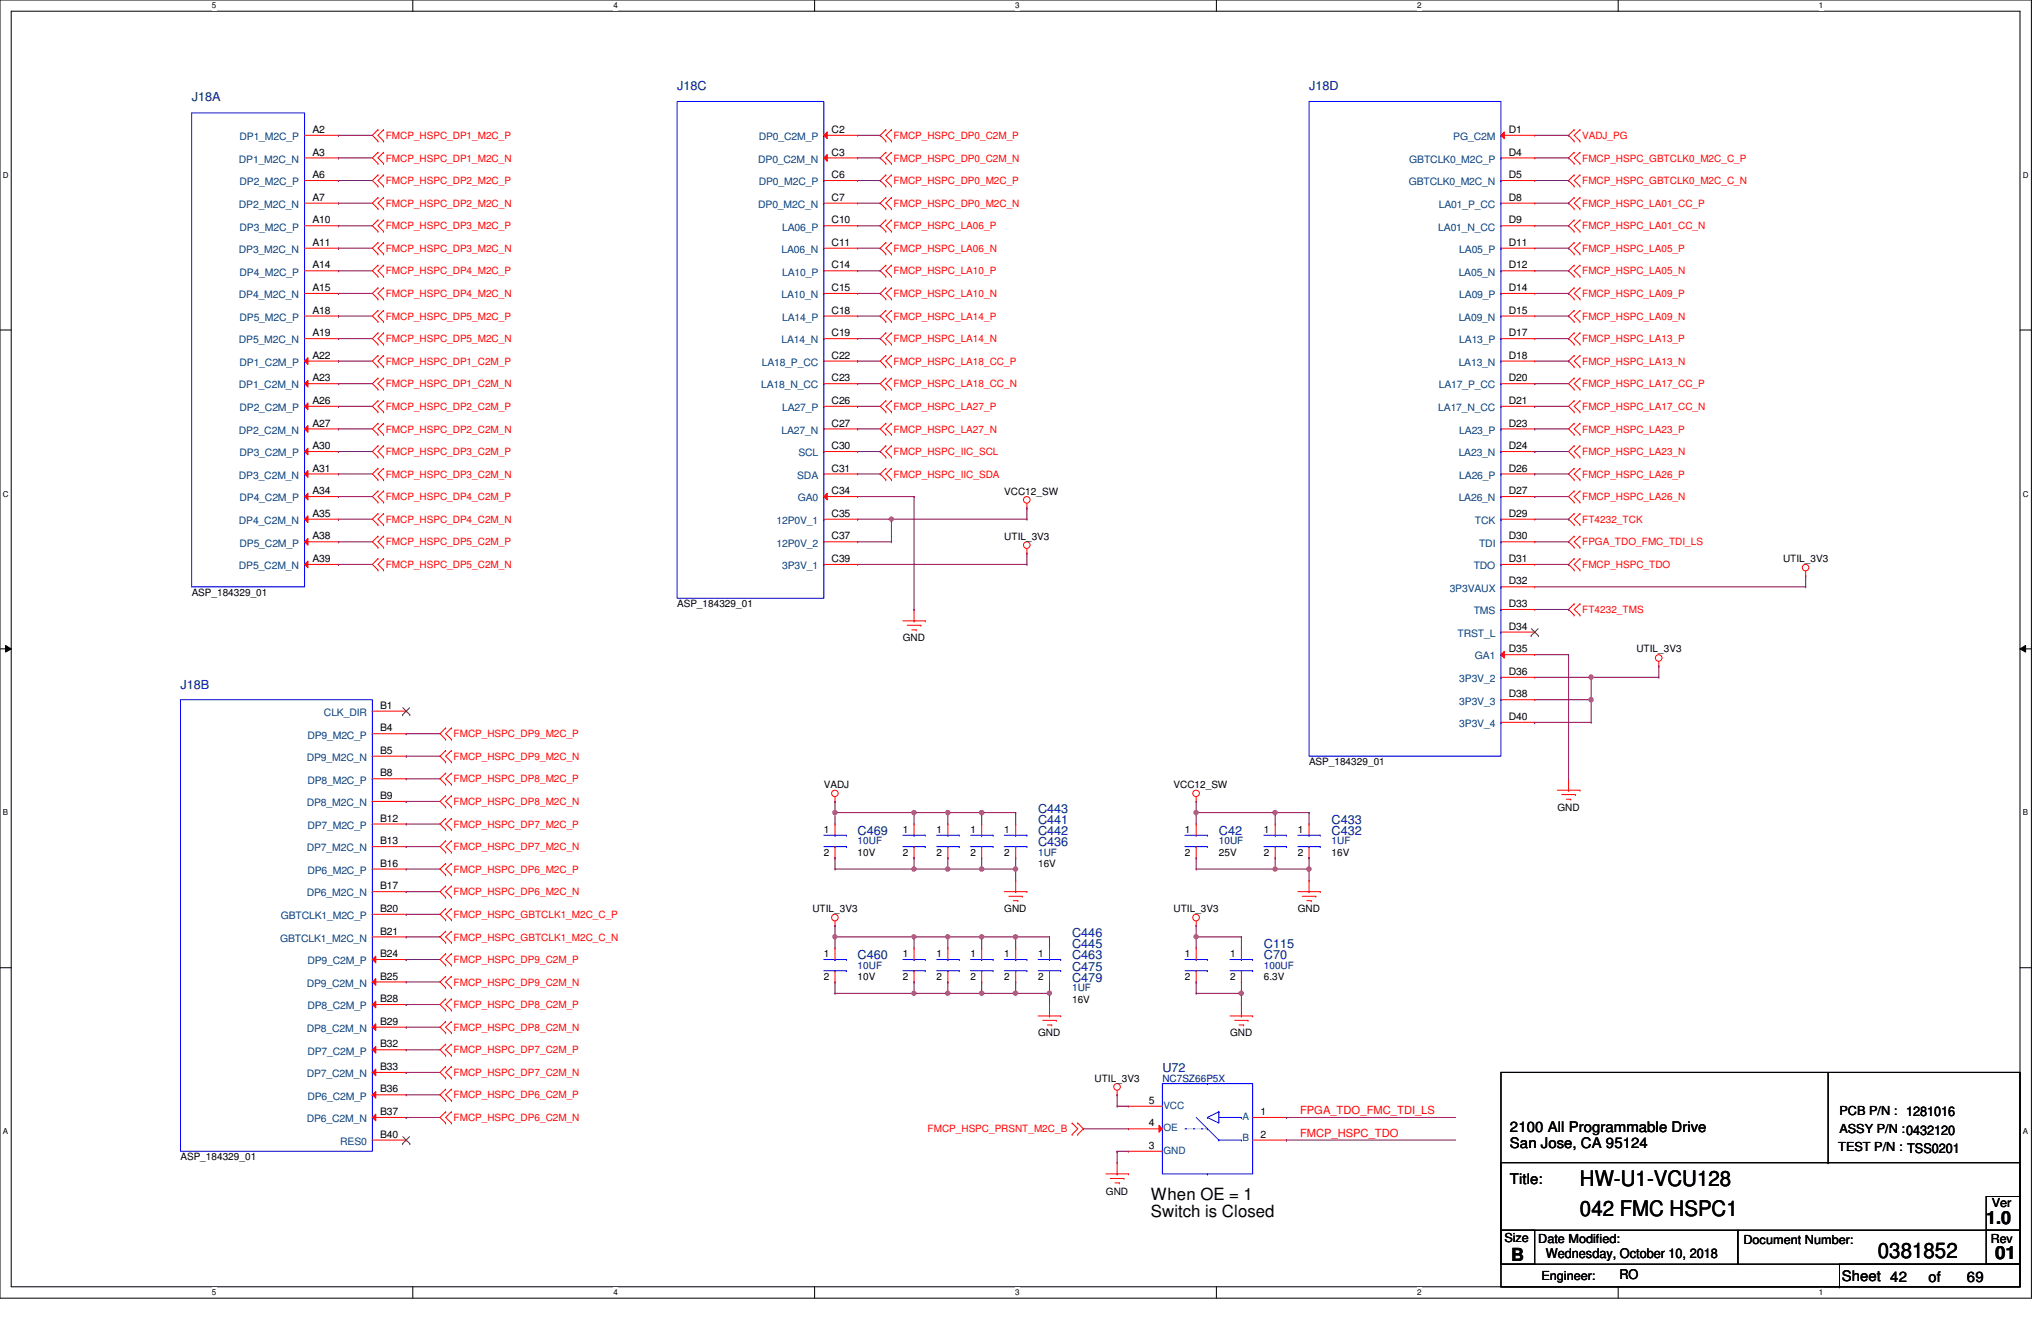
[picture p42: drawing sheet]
<svg xmlns="http://www.w3.org/2000/svg" width="432mm" height="279mm" viewBox="0 0 432 279" stroke-linecap="round" stroke-linejoin="round" font-family="sans-serif">
<defs><g id="words">
<g font-size="4.5">
<text x="334.3" y="250.9">HW-U1-VCU128</text>
<text x="334.3" y="257.1">042 FMC HSPC1</text>
<text x="397.3" y="266">0381852</text>
</g>
<g font-size="3.8">
<text x="420.2" y="259">1.0</text>
<text x="319.7" y="266.6">B</text>
<text x="422.1" y="266.4">01</text>
</g>
<g font-size="3.6">
<text x="243.5" y="257.4">Switch is Closed</text>
<text x="243.5" y="253.9">When OE = 1</text>
</g>
<g font-size="3.1">
<text x="319.4" y="239.4">2100 All Programmable Drive</text>
<text x="319.4" y="242.7">San Jose, CA 95124</text>
<text x="319.4" y="250.4">Title:</text>
<text x="389.6" y="270.9">Sheet 42</text>
<text x="408" y="271.1">of</text>
<text x="416.1" y="271.1">69</text>
</g>
<g font-size="2.8">
<text x="327.1" y="266.1">Wednesday, October 10, 2018</text>
<text x="342.6" y="270.4">RO</text>
</g>
<g font-size="2.6" fill="#000080">
<text x="40.6" y="21.5">J18A</text>
<text x="143.3" y="19">J18C</text>
<text x="276.9" y="19">J18D</text>
<text x="38.2" y="145.6">J18B</text>
<text x="219.6" y="171.9">C443</text>
<text x="181.4" y="176.7">C469</text>
<text x="219.6" y="176.7">C442</text>
<text x="219.6" y="179">C436</text>
<text x="219.6" y="174.2">C441</text>
<text x="257.9" y="176.7">C42</text>
<text x="281.7" y="174.2">C433</text>
<text x="281.7" y="176.7">C432</text>
<text x="181.4" y="202.9">C460</text>
<text x="226.8" y="202.9">C463</text>
<text x="226.8" y="200.5">C445</text>
<text x="226.8" y="198.1">C446</text>
<text x="267.4" y="200.5">C115</text>
<text x="267.4" y="202.9">C70</text>
<text x="226.8" y="207.7">C479</text>
<text x="226.8" y="205.3">C475</text>
<text x="245.9" y="226.8">U72</text>
</g>
<g font-size="2.6">
<text x="389.2" y="235.9">PCB P/N : 1281016</text>
<text x="389.2" y="239.7">ASSY P/N :0432120</text>
<text x="388.9" y="243.5">TEST P/N : TSS0201</text>
<text x="421.4" y="255.2">Ver</text>
<text x="318.3" y="262.6">Size</text>
<text x="325.4" y="262.8">Date Modified:</text>
<text x="368.9" y="263.1">Document Number:</text>
<text x="421.2" y="262.8">Rev</text>
<text x="326.1" y="270.7">Engineer:</text>
</g>
<g font-size="2.4" fill="#f00">
<text x="275" y="235.7">FPGA_TDO_FMC_TDI_LS</text>
<text x="275" y="240.5">FMCP_HSPC_TDO</text>
</g>
<g font-size="2.2" fill="#004080">
<text x="50.7" y="29.6">DP1_M2C_P</text>
<text x="160.5" y="29.6">DP0_C2M_P</text>
<text x="307.5" y="29.6">PG_C2M</text>
<text x="50.5" y="34.4">DP1_M2C_N</text>
<text x="160.4" y="34.4">DP0_C2M_N</text>
<text x="298.2" y="34.4">GBTCLK0_M2C_P</text>
<text x="50.7" y="39.2">DP2_M2C_P</text>
<text x="160.5" y="39.2">DP0_M2C_P</text>
<text x="298" y="39.2">GBTCLK0_M2C_N</text>
<text x="50.5" y="44">DP2_M2C_N</text>
<text x="160.4" y="44">DP0_M2C_N</text>
<text x="304.4" y="44">LA01_P_CC</text>
<text x="50.5" y="53.5">DP3_M2C_N</text>
<text x="50.7" y="48.8">DP3_M2C_P</text>
<text x="165.4" y="53.5">LA06_N</text>
<text x="165.5" y="48.8">LA06_P</text>
<text x="304.3" y="48.8">LA01_N_CC</text>
<text x="308.7" y="53.5">LA05_P</text>
<text x="50.7" y="58.3">DP4_M2C_P</text>
<text x="165.5" y="58.3">LA10_P</text>
<text x="308.6" y="58.3">LA05_N</text>
<text x="50.5" y="63.1">DP4_M2C_N</text>
<text x="165.4" y="63.1">LA10_N</text>
<text x="308.7" y="63.1">LA09_P</text>
<text x="50.7" y="67.9">DP5_M2C_P</text>
<text x="165.5" y="67.9">LA14_P</text>
<text x="308.6" y="67.9">LA09_N</text>
<text x="50.5" y="72.6">DP5_M2C_N</text>
<text x="50.7" y="77.4">DP1_C2M_P</text>
<text x="161.2" y="77.4">LA18_P_CC</text>
<text x="165.4" y="72.6">LA14_N</text>
<text x="308.6" y="77.4">LA13_N</text>
<text x="308.7" y="72.6">LA13_P</text>
<text x="50.5" y="82.2">DP1_C2M_N</text>
<text x="161" y="82.2">LA18_N_CC</text>
<text x="304.4" y="82.2">LA17_P_CC</text>
<text x="50.7" y="87">DP2_C2M_P</text>
<text x="165.5" y="87">LA27_P</text>
<text x="304.3" y="87">LA17_N_CC</text>
<text x="50.5" y="91.7">DP2_C2M_N</text>
<text x="165.4" y="91.7">LA27_N</text>
<text x="308.7" y="91.7">LA23_P</text>
<text x="50.5" y="101.3">DP3_C2M_N</text>
<text x="50.7" y="96.5">DP3_C2M_P</text>
<text x="168.7" y="101.3">SDA</text>
<text x="168.9" y="96.5">SCL</text>
<text x="308.6" y="96.5">LA23_N</text>
<text x="308.7" y="101.3">LA26_P</text>
<text x="50.7" y="106">DP4_C2M_P</text>
<text x="168.8" y="106">GA0</text>
<text x="308.6" y="106">LA26_N</text>
<text x="50.5" y="110.8">DP4_C2M_N</text>
<text x="164.3" y="110.8">12P0V_1</text>
<text x="312" y="110.8">TCK</text>
<text x="50.7" y="115.6">DP5_C2M_P</text>
<text x="164.3" y="115.6">12P0V_2</text>
<text x="312.9" y="115.6">TDI</text>
<text x="50.5" y="120.4">DP5_C2M_N</text>
<text x="165.5" y="120.4">3P3V_1</text>
<text x="306.7" y="125.1">3P3VAUX</text>
<text x="311.8" y="120.4">TDO</text>
<text x="311.8" y="129.9">TMS</text>
<text x="308.4" y="134.7">TRST_L</text>
<text x="312" y="139.5">GA1</text>
<text x="308.7" y="149">3P3V_3</text>
<text x="308.7" y="144.3">3P3V_2</text>
<text x="68.5" y="151.4">CLK_DIR</text>
<text x="308.7" y="153.8">3P3V_4</text>
<text x="64.9" y="161">DP9_M2C_N</text>
<text x="65" y="156.2">DP9_M2C_P</text>
<text x="65" y="165.7">DP8_M2C_P</text>
<text x="64.9" y="170.5">DP8_M2C_N</text>
<text x="65" y="175.3">DP7_M2C_P</text>
<text x="64.9" y="180.1">DP7_M2C_N</text>
<text x="65" y="184.8">DP6_M2C_P</text>
<text x="64.9" y="189.6">DP6_M2C_N</text>
<text x="59.4" y="194.4">GBTCLK1_M2C_P</text>
<text x="59.3" y="199.2">GBTCLK1_M2C_N</text>
<text x="65" y="204">DP9_C2M_P</text>
<text x="64.9" y="208.7">DP9_C2M_N</text>
<text x="65" y="213.5">DP8_C2M_P</text>
<text x="64.9" y="218.3">DP8_C2M_N</text>
<text x="64.9" y="227.8">DP7_C2M_N</text>
<text x="65" y="223.1">DP7_C2M_P</text>
<text x="65" y="232.6">DP6_C2M_P</text>
<text x="64.9" y="237.4">DP6_C2M_N</text>
<text x="72" y="242.1">RES0</text>
</g>
<g font-size="2.2">
<text x="66.1" y="28.1">A2</text>
<text x="175.9" y="28.1">C2</text>
<text x="319.2" y="28.1">D1</text>
<text x="66.1" y="32.9">A3</text>
<text x="175.9" y="32.9">C3</text>
<text x="319.2" y="32.9">D4</text>
<text x="66.1" y="37.7">A6</text>
<text x="175.9" y="37.7">C6</text>
<text x="319.2" y="37.7">D5</text>
<text x="66.1" y="42.5">A7</text>
<text x="66.1" y="47.2">A10</text>
<text x="175.9" y="47.2">C10</text>
<text x="175.9" y="42.5">C7</text>
<text x="319.2" y="47.2">D9</text>
<text x="319.2" y="42.5">D8</text>
<text x="66.1" y="52">A11</text>
<text x="175.9" y="52">C11</text>
<text x="319.2" y="52">D11</text>
<text x="66.1" y="56.8">A14</text>
<text x="175.9" y="56.8">C14</text>
<text x="319.2" y="56.8">D12</text>
<text x="66.1" y="61.6">A15</text>
<text x="175.9" y="61.6">C15</text>
<text x="319.2" y="61.6">D14</text>
<text x="66.1" y="66.3">A18</text>
<text x="66.1" y="71.1">A19</text>
<text x="175.9" y="71.1">C19</text>
<text x="175.9" y="66.3">C18</text>
<text x="319.2" y="71.1">D17</text>
<text x="319.2" y="66.3">D15</text>
<text x="66.1" y="75.9">A22</text>
<text x="175.9" y="75.9">C22</text>
<text x="319.2" y="75.9">D18</text>
<text x="66.1" y="80.6">A23</text>
<text x="175.9" y="80.6">C23</text>
<text x="319.2" y="80.6">D20</text>
<text x="66.1" y="85.4">A26</text>
<text x="175.9" y="85.4">C26</text>
<text x="319.2" y="85.4">D21</text>
<text x="66.1" y="90.2">A27</text>
<text x="66.1" y="95">A30</text>
<text x="175.9" y="95">C30</text>
<text x="175.9" y="90.2">C27</text>
<text x="319.2" y="95">D24</text>
<text x="319.2" y="90.2">D23</text>
<text x="66.1" y="99.7">A31</text>
<text x="175.9" y="99.7">C31</text>
<text x="319.2" y="99.7">D26</text>
<text x="66.1" y="104.5">A34</text>
<text x="175.9" y="104.5">C34</text>
<text x="319.2" y="104.5">D27</text>
<text x="66.1" y="109.3">A35</text>
<text x="175.9" y="109.3">C35</text>
<text x="319.2" y="109.3">D29</text>
<text x="66.1" y="114.1">A38</text>
<text x="66.1" y="118.9">A39</text>
<text x="175.9" y="118.9">C39</text>
<text x="175.9" y="114.1">C37</text>
<text x="319.2" y="118.9">D31</text>
<text x="319.2" y="114.1">D30</text>
<text x="319.2" y="123.6">D32</text>
<text x="319.2" y="128.4">D33</text>
<text x="319.2" y="138">D35</text>
<text x="319.2" y="133.2">D34</text>
<text x="319.2" y="142.7">D36</text>
<text x="80.4" y="149.9">B1</text>
<text x="319.2" y="147.5">D38</text>
<text x="80.4" y="154.7">B4</text>
<text x="319.2" y="152.3">D40</text>
<text x="80.4" y="159.4">B5</text>
<text x="80.4" y="164.2">B8</text>
<text x="80.4" y="173.8">B12</text>
<text x="80.4" y="169">B9</text>
<text x="80.4" y="178.6">B13</text>
<text x="80.4" y="183.3">B16</text>
<text x="80.4" y="188.1">B17</text>
<text x="80.4" y="197.7">B21</text>
<text x="80.4" y="192.9">B20</text>
<text x="80.4" y="202.4">B24</text>
<text x="80.4" y="207.2">B25</text>
<text x="80.4" y="212">B28</text>
<text x="80.4" y="221.5">B32</text>
<text x="80.4" y="216.7">B29</text>
<text x="80.4" y="226.3">B33</text>
<text x="80.4" y="231.1">B36</text>
<text x="243.1" y="233.5">5</text>
<text x="80.4" y="235.8">B37</text>
<text x="243.1" y="238.3">4</text>
<text x="266.7" y="235.8">1</text>
<text x="80.4" y="240.6">B40</text>
<text x="243.1" y="243">3</text>
<text x="266.7" y="240.6">2</text>
</g>
<g font-size="2.1" fill="#f00">
<text x="81.6" y="29.4">FMCP_HSPC_DP1_M2C_P</text>
<text x="189.1" y="29.4">FMCP_HSPC_DP0_C2M_P</text>
<text x="334.7" y="29.4">VADJ_PG</text>
<text x="81.6" y="34.2">FMCP_HSPC_DP1_M2C_N</text>
<text x="189.1" y="34.2">FMCP_HSPC_DP0_C2M_N</text>
<text x="334.7" y="34.2">FMCP_HSPC_GBTCLK0_M2C_C_P</text>
<text x="81.6" y="38.9">FMCP_HSPC_DP2_M2C_P</text>
<text x="189.1" y="38.9">FMCP_HSPC_DP0_M2C_P</text>
<text x="334.7" y="38.9">FMCP_HSPC_GBTCLK0_M2C_C_N</text>
<text x="81.6" y="43.7">FMCP_HSPC_DP2_M2C_N</text>
<text x="189.1" y="43.7">FMCP_HSPC_DP0_M2C_N</text>
<text x="334.7" y="43.7">FMCP_HSPC_LA01_CC_P</text>
<text x="81.6" y="53.3">FMCP_HSPC_DP3_M2C_N</text>
<text x="81.6" y="48.5">FMCP_HSPC_DP3_M2C_P</text>
<text x="189.1" y="53.3">FMCP_HSPC_LA06_N</text>
<text x="189.1" y="48.5">FMCP_HSPC_LA06_P</text>
<text x="334.7" y="48.5">FMCP_HSPC_LA01_CC_N</text>
<text x="334.7" y="53.3">FMCP_HSPC_LA05_P</text>
<text x="81.6" y="58">FMCP_HSPC_DP4_M2C_P</text>
<text x="189.1" y="58">FMCP_HSPC_LA10_P</text>
<text x="334.7" y="58">FMCP_HSPC_LA05_N</text>
<text x="81.6" y="62.8">FMCP_HSPC_DP4_M2C_N</text>
<text x="189.1" y="62.8">FMCP_HSPC_LA10_N</text>
<text x="334.7" y="62.8">FMCP_HSPC_LA09_P</text>
<text x="81.6" y="67.6">FMCP_HSPC_DP5_M2C_P</text>
<text x="189.1" y="67.6">FMCP_HSPC_LA14_P</text>
<text x="334.7" y="67.6">FMCP_HSPC_LA09_N</text>
<text x="81.6" y="77.1">FMCP_HSPC_DP1_C2M_P</text>
<text x="81.6" y="72.3">FMCP_HSPC_DP5_M2C_N</text>
<text x="189.1" y="72.3">FMCP_HSPC_LA14_N</text>
<text x="189.1" y="77.1">FMCP_HSPC_LA18_CC_P</text>
<text x="334.7" y="77.1">FMCP_HSPC_LA13_N</text>
<text x="334.7" y="72.3">FMCP_HSPC_LA13_P</text>
<text x="81.6" y="81.9">FMCP_HSPC_DP1_C2M_N</text>
<text x="189.1" y="81.9">FMCP_HSPC_LA18_CC_N</text>
<text x="334.7" y="81.9">FMCP_HSPC_LA17_CC_P</text>
<text x="81.6" y="86.7">FMCP_HSPC_DP2_C2M_P</text>
<text x="189.1" y="86.7">FMCP_HSPC_LA27_P</text>
<text x="334.7" y="86.7">FMCP_HSPC_LA17_CC_N</text>
<text x="81.6" y="91.5">FMCP_HSPC_DP2_C2M_N</text>
<text x="189.1" y="91.5">FMCP_HSPC_LA27_N</text>
<text x="334.7" y="91.5">FMCP_HSPC_LA23_P</text>
<text x="81.6" y="101">FMCP_HSPC_DP3_C2M_N</text>
<text x="81.6" y="96.2">FMCP_HSPC_DP3_C2M_P</text>
<text x="189.1" y="96.2">FMCP_HSPC_IIC_SCL</text>
<text x="189.1" y="101">FMCP_HSPC_IIC_SDA</text>
<text x="334.7" y="101">FMCP_HSPC_LA26_P</text>
<text x="334.7" y="96.2">FMCP_HSPC_LA23_N</text>
<text x="81.6" y="105.8">FMCP_HSPC_DP4_C2M_P</text>
<text x="334.7" y="105.8">FMCP_HSPC_LA26_N</text>
<text x="81.6" y="110.6">FMCP_HSPC_DP4_C2M_N</text>
<text x="334.7" y="110.6">FT4232_TCK</text>
<text x="81.6" y="115.4">FMCP_HSPC_DP5_C2M_P</text>
<text x="334.7" y="115.4">FPGA_TDO_FMC_TDI_LS</text>
<text x="81.6" y="120.1">FMCP_HSPC_DP5_C2M_N</text>
<text x="334.7" y="120.1">FMCP_HSPC_TDO</text>
<text x="334.7" y="129.7">FT4232_TMS</text>
<text x="96" y="155.9">FMCP_HSPC_DP9_M2C_P</text>
<text x="96" y="160.7">FMCP_HSPC_DP9_M2C_N</text>
<text x="96" y="165.5">FMCP_HSPC_DP8_M2C_P</text>
<text x="96" y="170.3">FMCP_HSPC_DP8_M2C_N</text>
<text x="96" y="179.8">FMCP_HSPC_DP7_M2C_N</text>
<text x="96" y="175">FMCP_HSPC_DP7_M2C_P</text>
<text x="96" y="184.6">FMCP_HSPC_DP6_M2C_P</text>
<text x="96" y="189.4">FMCP_HSPC_DP6_M2C_N</text>
<text x="96" y="194.1">FMCP_HSPC_GBTCLK1_M2C_C_P</text>
<text x="96" y="203.7">FMCP_HSPC_DP9_C2M_P</text>
<text x="96" y="198.9">FMCP_HSPC_GBTCLK1_M2C_C_N</text>
<text x="96" y="208.4">FMCP_HSPC_DP9_C2M_N</text>
<text x="96" y="213.2">FMCP_HSPC_DP8_C2M_P</text>
<text x="96" y="218">FMCP_HSPC_DP8_C2M_N</text>
<text x="96" y="227.5">FMCP_HSPC_DP7_C2M_N</text>
<text x="96" y="222.8">FMCP_HSPC_DP7_C2M_P</text>
<text x="96" y="232.3">FMCP_HSPC_DP6_C2M_P</text>
<text x="96" y="237.1">FMCP_HSPC_DP6_C2M_N</text>
<text x="196.3" y="239.5">FMCP_HSPC_PRSNT_M2C_B</text>
</g>
<g font-size="2.1">
<text x="212.5" y="104.6">VCC12_SW</text>
<text x="212.5" y="114.1">UTIL_3V3</text>
<text x="377.2" y="118.9">UTIL_3V3</text>
<text x="40.6" y="126.1">ASP_184329_01</text>
<text x="143.3" y="128.5">ASP_184329_01</text>
<text x="191" y="135.6">GND</text>
<text x="346.2" y="138">UTIL_3V3</text>
<text x="276.9" y="161.9">ASP_184329_01</text>
<text x="174.3" y="166.7">VADJ</text>
<text x="248.3" y="166.7">VCC12_SW</text>
<text x="329.5" y="171.4">GND</text>
<text x="174.3" y="176.2">1</text>
<text x="191" y="176.2">1</text>
<text x="198.2" y="176.2">1</text>
<text x="205.3" y="176.2">1</text>
<text x="212.5" y="176.2">1</text>
<text x="250.7" y="176.2">1</text>
<text x="267.4" y="176.2">1</text>
<text x="274.6" y="176.2">1</text>
<text x="174.3" y="181">2</text>
<text x="181.4" y="181">10V</text>
<text x="191" y="181">2</text>
<text x="198.2" y="181">2</text>
<text x="205.3" y="181">2</text>
<text x="212.5" y="181">2</text>
<text x="219.6" y="183.4">16V</text>
<text x="250.7" y="181">2</text>
<text x="257.9" y="181">25V</text>
<text x="267.4" y="181">2</text>
<text x="274.6" y="181">2</text>
<text x="281.7" y="181">16V</text>
<text x="171.9" y="193">UTIL_3V3</text>
<text x="212.5" y="193">GND</text>
<text x="248.3" y="193">UTIL_3V3</text>
<text x="274.6" y="193">GND</text>
<text x="174.3" y="202.5">1</text>
<text x="191" y="202.5">1</text>
<text x="198.2" y="202.5">1</text>
<text x="205.3" y="202.5">1</text>
<text x="212.5" y="202.5">1</text>
<text x="219.6" y="202.5">1</text>
<text x="250.7" y="202.5">1</text>
<text x="260.2" y="202.5">1</text>
<text x="174.3" y="207.3">2</text>
<text x="181.4" y="207.3">10V</text>
<text x="191" y="207.3">2</text>
<text x="198.2" y="207.3">2</text>
<text x="205.3" y="207.3">2</text>
<text x="212.5" y="207.3">2</text>
<text x="219.6" y="207.3">2</text>
<text x="250.7" y="207.3">2</text>
<text x="260.2" y="207.3">2</text>
<text x="267.4" y="207.3">6.3V</text>
<text x="226.8" y="212">16V</text>
<text x="219.6" y="219.2">GND</text>
<text x="260.2" y="219.2">GND</text>
<text x="231.6" y="228.8">UTIL_3V3</text>
<text x="38.2" y="245.4">ASP_184329_01</text>
<text x="234" y="252.6">GND</text>
</g>
<g font-size="2.1" fill="#000080">
<text x="181.4" y="178.6">10UF</text>
<text x="257.9" y="178.6">10UF</text>
<text x="281.7" y="178.6">1UF</text>
<text x="219.6" y="181">1UF</text>
<text x="181.4" y="204.9">10UF</text>
<text x="226.8" y="209.6">1UF</text>
<text x="267.4" y="204.9">100UF</text>
<text x="245.9" y="228.8">NC7SZ66P5X</text>
</g>
<g font-size="2.1" fill="#004080">
<text x="246.1" y="239.3">OE</text>
<text x="246.1" y="234.5">VCC</text>
<text x="262.8" y="236.9">A</text>
<text x="246.1" y="244.1">GND</text>
<text x="262.8" y="241.4">B</text>
</g>
<g font-size="1.7">
<text x="44.8" y="1.8">5</text>
<text x="129.8" y="1.8">4</text>
<text x="214.8" y="1.8">3</text>
<text x="299.8" y="1.8">2</text>
<text x="384.8" y="1.8">1</text>
<text x=".6" y="37.6">D</text>
<text x="427.9" y="37.6">D</text>
<text x=".6" y="105">C</text>
<text x="427.9" y="105">C</text>
<text x=".6" y="172.5">B</text>
<text x="427.9" y="172.5">B</text>
<text x=".6" y="239.9">A</text>
<text x="427.9" y="239.9">A</text>
<text x="44.8" y="273.9">5</text>
<text x="129.8" y="273.9">4</text>
<text x="214.8" y="273.9">3</text>
<text x="299.8" y="273.9">2</text>
<text x="384.8" y="273.9">1</text>
</g>
</g></defs>
<path d="M0 0h429.8v274.6h-429.8zM2.4 2.4h425v269.8h-425z" fill="none" stroke="#000" stroke-width=".21"/>
<g fill="#fff">
<path d="M44.8 .3h1v1.9h-1z"/>
<path d="M44.8 272.4h1v1.9h-1z"/>
</g>
<path d="M87.3 0v2.4M87.3 272.2v2.3" fill="none" stroke="#000" stroke-width=".21"/>
<g fill="#fff">
<path d="M129.8 .3h.9v1.9h-.9z"/>
<path d="M129.8 272.4h.9v1.9h-.9z"/>
</g>
<path d="M172.3 0v2.4M172.3 272.2v2.3" fill="none" stroke="#000" stroke-width=".21"/>
<g fill="#fff">
<path d="M214.8 .3h.9v1.9h-.9z"/>
<path d="M214.8 272.4h.9v1.9h-.9z"/>
</g>
<path d="M257.3 0v2.4M257.3 272.2v2.3" fill="none" stroke="#000" stroke-width=".21"/>
<g fill="#fff">
<path d="M299.8 .3h.9v1.9h-.9z"/>
<path d="M299.8 272.4h.9v1.9h-.9z"/>
</g>
<path d="M342.3 0v2.4M342.3 272.2v2.3" fill="none" stroke="#000" stroke-width=".21"/>
<g fill="#fff">
<path d="M384.8 .3h.9v1.9h-.9z"/>
<path d="M384.8 272.4h.9v1.9h-.9z"/>
<path d="M.6 36.1h1.2v1.9h-1.2z"/>
<path d="M427.9 36.1h1.3v1.9h-1.3z"/>
<path d="M.6 103.5h1.2v1.9h-1.2z"/>
<path d="M427.9 103.5h1.3v1.9h-1.3z"/>
</g>
<path d="M0 69.8h2.4M427.4 69.8h2.3" fill="none" stroke="#000" stroke-width=".21"/>
<g fill="#fff">
<path d="M.6 170.9h1.1v1.9h-1.1z"/>
<path d="M427.9 170.9h1.2v1.9h-1.2z"/>
</g>
<path d="M0 137.2h2.4M1.2 136.5l1.2 .7-1.2 .7zM427.4 137.2l1.1-.7v1.4zM427.4 137.2h2.3" fill="none" stroke="#000" stroke-width=".21"/>
<path d="M1.2 136.5l1.2 .7-1.2 .7zM427.4 137.2l1.1-.7v1.4z" fill="#000"/>
<g fill="#fff">
<path d="M.6 238.4h1.1v1.9h-1.1z"/>
<path d="M427.9 238.4h1.2v1.9h-1.2z"/>
</g>
<g fill="none" stroke="#000" stroke-width=".21">
<path d="M0 204.7h2.4M427.4 204.7h2.3M317.5 226.8h109.9v45.4h-109.9zM386.8 226.8v19.1M317.5 245.9h109.9v14.3h-109.9zM386.8 245.9h.1M420.2 253.1h7.2v7.1h-7.2zM317.5 260.2h50.2v7.2h-50.2zM317.5 260.2h7.2v7.2h-7.2zM317.5 272.2h71.7M367.7 260.2h59.7v7.2h-59.7zM389.2 267.4h38.2v4.8h-38.2z"/>
<path d="M389.2 272.2h.1M420.2 260.2h7.2v7.2h-7.2z"/>
</g>
<g fill="none" stroke="#f00" stroke-width=".21">
<path d="M80 32.2h.1M80 34.6h.1M80 27.4h.1M80 29.8h.1M80 37h.1M80 39.4h.1M80 32.2l-1.2 1.2 1.2 1.2M80 27.4l-1.2 1.2 1.2 1.2M80 37l-1.2 1.2 1.2 1.2M81.2 34.6h.1M81.2 32.2h.1M81.2 29.8h.1"/>
<path d="M81.2 27.4h.1M81.2 39.4h.1M81.2 37h.1M81.2 32.2l-1.2 1.2 1.2 1.2M81.2 27.4l-1.2 1.2 1.2 1.2M81.2 37l-1.2 1.2 1.2 1.2M187.4 32.2h.1M187.4 34.6h.1M187.4 27.4h.1M187.4 29.8h.1M187.4 37h.1M187.4 39.4h.1"/>
<path d="M187.4 32.2l-1.2 1.2 1.2 1.2M187.4 27.4l-1.2 1.2 1.2 1.2M187.4 37l-1.2 1.2 1.2 1.2M188.6 34.6h.1M188.6 32.2h.1M188.6 29.8h.1M188.6 27.4h.1M188.6 39.4h.1M188.6 37h.1M188.6 32.2l-1.2 1.2 1.2 1.2M188.6 27.4l-1.2 1.2 1.2 1.2M188.6 37l-1.2 1.2 1.2 1.2"/>
<path d="M333 37h.1M333 39.4h.1M333 32.2h.1M333 34.6h.1M333 27.4h.1M333 29.8h.1M333 37l-1.1 1.2 1.1 1.2M333 32.2l-1.1 1.2 1.1 1.2M333 27.4l-1.1 1.2 1.1 1.2M334.3 39.4h.1M334.3 37h.1M334.3 34.6h.1"/>
<path d="M334.3 32.2h.1M334.3 29.8h.1M334.3 27.4h.1M334.3 37l-1.3 1.2 1.3 1.2M334.3 32.2l-1.3 1.2 1.3 1.2M334.3 27.4l-1.3 1.2 1.3 1.2M80 41.8h.1M80 44.2h.1M80 51.3h.1M80 53.7h.1M80 46.5h.1M80 48.9h.1"/>
<path d="M80 56.1h.1M80 58.5h.1M80 41.8l-1.2 1.2 1.2 1.2M80 51.3l-1.2 1.2 1.2 1.2M80 46.5l-1.2 1.3 1.2 1.1M80 56.1l-1.2 1.2 1.2 1.2M81.2 44.2h.1M81.2 41.8h.1M81.2 53.7h.1M81.2 51.3h.1M81.2 48.9h.1M81.2 46.5h.1"/>
<path d="M81.2 58.5h.1M81.2 56.1h.1M81.2 41.8l-1.2 1.2 1.2 1.2M81.2 51.3l-1.2 1.2 1.2 1.2M81.2 46.5l-1.2 1.3 1.2 1.1M81.2 56.1l-1.2 1.2 1.2 1.2M187.4 41.8h.1M187.4 44.2h.1M187.4 51.3h.1M187.4 53.7h.1M187.4 46.5h.1M187.4 48.9h.1"/>
<path d="M187.4 56.1h.1M187.4 58.5h.1M187.4 41.8l-1.2 1.2 1.2 1.2M187.4 51.3l-1.2 1.2 1.2 1.2M187.4 46.5l-1.2 1.3 1.2 1.1M187.4 56.1l-1.2 1.2 1.2 1.2M188.6 44.2h.1M188.6 41.8h.1M188.6 53.7h.1M188.6 51.3h.1M188.6 48.9h.1M188.6 46.5h.1"/>
<path d="M188.6 58.5h.1M188.6 56.1h.1M188.6 41.8l-1.2 1.2 1.2 1.2M188.6 51.3l-1.2 1.2 1.2 1.2M188.6 46.5l-1.2 1.3 1.2 1.1M188.6 56.1l-1.2 1.2 1.2 1.2M333 46.5h.1M333 48.9h.1M333 41.8h.1M333 44.2h.1M333 56.1h.1M333 58.5h.1"/>
<path d="M333 51.3h.1M333 53.7h.1M333 46.5l-1.1 1.3 1.1 1.1M333 41.8l-1.1 1.2 1.1 1.2M333 56.1l-1.1 1.2 1.1 1.2M333 51.3l-1.1 1.2 1.1 1.2M334.3 48.9h.1M334.3 46.5h.1M334.3 44.2h.1M334.3 41.8h.1M334.3 58.5h.1M334.3 56.1h.1"/>
<path d="M334.3 53.7h.1M334.3 51.3h.1M334.3 46.5l-1.3 1.3 1.3 1.1M334.3 41.8l-1.3 1.2 1.3 1.2M334.3 56.1l-1.3 1.2 1.3 1.2M334.3 51.3l-1.3 1.2 1.3 1.2M80 80h.1M80 75.2h.1M80 77.6h.1M80 60.9h.1M80 63.2h.1M80 70.4h.1"/>
<path d="M80 72.8h.1M80 65.7h.1M80 68h.1M80 80l-1.2 1.2 1.2 1.1M80 75.2l-1.2 1.2 1.2 1.2M80 60.9l-1.2 1.2 1.2 1.1M80 70.4l-1.2 1.2 1.2 1.2M80 65.7l-1.2 1.1 1.2 1.2M81.2 80h.1M81.2 77.6h.1M81.2 75.2h.1M81.2 63.2h.1"/>
<path d="M81.2 60.9h.1M81.2 72.8h.1M81.2 70.4h.1M81.2 68h.1M81.2 65.7h.1M81.2 80l-1.2 1.2 1.2 1.1M81.2 75.2l-1.2 1.2 1.2 1.2M81.2 60.9l-1.2 1.2 1.2 1.1M81.2 70.4l-1.2 1.2 1.2 1.2M81.2 65.7l-1.2 1.1 1.2 1.2M187.4 60.9h.1M187.4 63.2h.1"/>
<path d="M187.4 70.4h.1M187.4 72.8h.1M187.4 65.7h.1M187.4 68h.1M187.4 75.2h.1M187.4 77.6h.1M187.4 80h.1M187.4 60.9l-1.2 1.2 1.2 1.1M187.4 70.4l-1.2 1.2 1.2 1.2M187.4 65.7l-1.2 1.1 1.2 1.2M187.4 75.2l-1.2 1.2 1.2 1.2M187.4 80l-1.2 1.2 1.2 1.1"/>
<path d="M188.6 63.2h.1M188.6 60.9h.1M188.6 72.8h.1M188.6 70.4h.1M188.6 68h.1M188.6 65.7h.1M188.6 77.6h.1M188.6 75.2h.1M188.6 80h.1M188.6 60.9l-1.2 1.2 1.2 1.1M188.6 70.4l-1.2 1.2 1.2 1.2M188.6 65.7l-1.2 1.1 1.2 1.2"/>
<path d="M188.6 75.2l-1.2 1.2 1.2 1.2M188.6 80l-1.2 1.2 1.2 1.1M333 65.7h.1M333 68h.1M333 60.9h.1M333 63.2h.1M333 75.2h.1M333 77.6h.1M333 70.4h.1M333 72.8h.1M333 80h.1M333 65.7l-1.1 1.1 1.1 1.2"/>
<path d="M333 60.9l-1.1 1.2 1.1 1.1M333 75.2l-1.1 1.2 1.1 1.2M333 70.4l-1.1 1.2 1.1 1.2M333 80l-1.1 1.2 1.1 1.1M334.3 68h.1M334.3 65.7h.1M334.3 63.2h.1M334.3 60.9h.1M334.3 77.6h.1M334.3 75.2h.1M334.3 72.8h.1M334.3 70.4h.1"/>
<path d="M334.3 80h.1M334.3 65.7l-1.3 1.1 1.3 1.2M334.3 60.9l-1.3 1.2 1.3 1.1M334.3 75.2l-1.3 1.2 1.3 1.2M334.3 70.4l-1.3 1.2 1.3 1.2M334.3 80l-1.3 1.2 1.3 1.1M80 82.3h.1M80 89.5h.1M80 91.9h.1M80 84.8h.1M80 87.1h.1M80 99.1h.1"/>
<path d="M80 94.3h.1M80 96.7h.1M80 89.5l-1.2 1.2 1.2 1.2M80 84.8l-1.2 1.1 1.2 1.2M80 99.1l-1.2 1.1 1.2 1.3M80 94.3l-1.2 1.2 1.2 1.2M81.2 82.3h.1M81.2 91.9h.1M81.2 89.5h.1M81.2 87.1h.1M81.2 84.8h.1M81.2 99.1h.1"/>
<path d="M81.2 96.7h.1M81.2 94.3h.1M81.2 89.5l-1.2 1.2 1.2 1.2M81.2 84.8l-1.2 1.1 1.2 1.2M81.2 99.1l-1.2 1.1 1.2 1.3M81.2 94.3l-1.2 1.2 1.2 1.2M187.4 94.3h.1M187.4 96.7h.1M187.4 99.1h.1M187.4 82.3h.1M187.4 89.5h.1M187.4 91.9h.1"/>
<path d="M187.4 84.8h.1M187.4 87.1h.1M187.4 94.3l-1.2 1.2 1.2 1.2M187.4 99.1l-1.2 1.1 1.2 1.3M187.4 89.5l-1.2 1.2 1.2 1.2M187.4 84.8l-1.2 1.1 1.2 1.2M188.6 96.7h.1M188.6 94.3h.1M188.6 99.1h.1M188.6 82.3h.1M188.6 91.9h.1M188.6 89.5h.1"/>
<path d="M188.6 87.1h.1M188.6 84.8h.1M188.6 94.3l-1.2 1.2 1.2 1.2M188.6 99.1l-1.2 1.1 1.2 1.3M188.6 89.5l-1.2 1.2 1.2 1.2M188.6 84.8l-1.2 1.1 1.2 1.2M333 99.1h.1M333 84.8h.1M333 87.1h.1M333 82.3h.1M333 94.3h.1M333 96.7h.1"/>
<path d="M333 89.5h.1M333 91.9h.1M333 99.1l-1.1 1.1 1.1 1.3M333 84.8l-1.1 1.1 1.1 1.2M333 94.3l-1.1 1.2 1.1 1.2M333 89.5l-1.1 1.2 1.1 1.2M334.3 99.1h.1M334.3 87.1h.1M334.3 84.8h.1M334.3 82.3h.1M334.3 96.7h.1M334.3 94.3h.1"/>
<path d="M334.3 91.9h.1M334.3 89.5h.1M334.3 99.1l-1.3 1.1 1.3 1.3M334.3 84.8l-1.3 1.1 1.3 1.2M334.3 94.3l-1.3 1.2 1.3 1.2M334.3 89.5l-1.3 1.2 1.3 1.2M80 101.5h.1M80 108.6h.1M80 111h.1M80 103.8h.1M80 106.2h.1M80 118.2h.1"/>
<path d="M80 113.4h.1M80 115.8h.1M80 108.6l-1.2 1.2 1.2 1.2M80 103.8l-1.2 1.2 1.2 1.2M80 118.2l-1.2 1.2 1.2 1.2M80 113.4l-1.2 1.2 1.2 1.2M81.2 101.5h.1M81.2 111h.1M81.2 108.6h.1M81.2 106.2h.1M81.2 103.8h.1M81.2 118.2h.1"/>
<path d="M81.2 115.8h.1M81.2 113.4h.1M81.2 108.6l-1.2 1.2 1.2 1.2M81.2 103.8l-1.2 1.2 1.2 1.2M81.2 118.2l-1.2 1.2 1.2 1.2M81.2 113.4l-1.2 1.2 1.2 1.2M174.3 119.4h7.1M174.3 114.6h7.1M174.3 109.8h7.1M181.4 119.4h.1M181.4 114.6h.1M181.4 109.8h.1"/>
<path d="M187.4 101.5h.1M188.6 101.5h.1M217.3 117h.1M217.3 107.4h.1M217.3 106.5v.9M217.3 116v1M333 108.6h.1M333 111h.1M333 118.2h.1M333 113.4h.1M333 115.8h.1M333 101.5h.1"/>
<path d="M333 103.8h.1M333 106.2h.1M333 108.6l-1.1 1.2 1.1 1.2M333 118.2l-1.1 1.2 1.1 1.2M333 113.4l-1.1 1.2 1.1 1.2M333 103.8l-1.1 1.2 1.1 1.2M334.3 111h.1M334.3 108.6h.1M334.3 118.2h.1M334.3 115.8h.1M334.3 113.4h.1M334.3 101.5h.1"/>
<path d="M334.3 106.2h.1M334.3 103.8h.1M334.3 108.6l-1.3 1.2 1.3 1.2M334.3 118.2l-1.3 1.2 1.3 1.2M334.3 113.4l-1.3 1.2 1.3 1.2M334.3 103.8l-1.3 1.2 1.3 1.2M80 120.6h.1M81.2 120.6h.1M191 131.3h4.7M191.9 132.2h2.9M192.9 133.2h.9M193.4 128.9h.1"/>
<path d="M193.4 131.3h.1M193.4 128.9v2.4M193.8 133.2h.1M194.8 132.2h.1M195.7 131.3h.1M333 120.6h.1M333 127.7h.1M333 130.1h.1M333 127.7l-1.1 1.2 1.1 1.2M334.3 120.6h.1M334.3 130.1h.1M334.3 127.7h.1"/>
<path d="M334.3 127.7l-1.3 1.2 1.3 1.2M350.9 139.9v.9M382 121.8h.1M382 120.8v1M94.3 158.7h.1M94.3 154h.1M94.3 156.4h.1M94.3 158.7l-1.2 1.2 1.2 1.3M94.3 154l-1.2 1.2 1.2 1.2M95.5 158.7h.1M95.5 156.4h.1M95.5 154h.1"/>
<path d="M95.5 158.7l-1.2 1.2 1.2 1.3M95.5 154l-1.2 1.2 1.2 1.2M350.9 140.8h.1M94.3 177.8h.1M94.3 173.1h.1M94.3 175.5h.1M94.3 168.3h.1M94.3 170.7h.1M94.3 163.5h.1M94.3 165.9h.1M94.3 161.2h.1M94.3 177.8l-1.2 1.3 1.2 1.2"/>
<path d="M94.3 173.1l-1.2 1.2 1.2 1.2M94.3 168.3l-1.2 1.2 1.2 1.2M94.3 163.5l-1.2 1.2 1.2 1.2M95.5 177.8h.1M95.5 175.5h.1M95.5 173.1h.1M95.5 170.7h.1M95.5 168.3h.1M95.5 165.9h.1M95.5 163.5h.1M95.5 161.2h.1M95.5 177.8l-1.2 1.3 1.2 1.2"/>
<path d="M95.5 173.1l-1.2 1.2 1.2 1.2M95.5 168.3l-1.2 1.2 1.2 1.2M95.5 163.5l-1.2 1.2 1.2 1.2M176.7 169.5h.1M176.7 168.5v1M253.1 169.5h.1M253.1 168.5v1M329.5 167.1h4.8M330.4 168.1h2.9M331.4 169h.9M331.9 164.7h.1M331.9 167.1h.1"/>
<path d="M331.9 164.7v2.4M332.3 169h.1M333.3 168.1h.1M334.3 167.1h.1M94.3 187.4h.1M94.3 189.8h.1M94.3 182.6h.1M94.3 185h.1M94.3 180.3h.1M94.3 197h.1M94.3 199.3h.1M94.3 192.2h.1"/>
<path d="M94.3 194.6h.1M94.3 192.2l-1.2 1.2 1.2 1.2M94.3 187.4l-1.2 1.2 1.2 1.2M94.3 182.6l-1.2 1.2 1.2 1.2M94.3 197l-1.2 1.2 1.2 1.1M95.5 189.8h.1M95.5 187.4h.1M95.5 185h.1M95.5 182.6h.1M95.5 180.3h.1M95.5 199.3h.1M95.5 197h.1"/>
<path d="M95.5 194.6h.1M95.5 192.2h.1M95.5 187.4l-1.2 1.2 1.2 1.2M95.5 182.6l-1.2 1.2 1.2 1.2M95.5 197l-1.2 1.2 1.2 1.1M95.5 192.2l-1.2 1.2 1.2 1.2M176.7 195.7h.1M176.7 194.8v.9M212.5 188.6h4.8M213.4 189.6h2.9M214.4 190.5h.9M214.9 186.2h.1"/>
<path d="M214.9 188.6h.1M214.9 186.2v2.4M215.3 190.5h.1M216.3 189.6h.1M217.3 188.6h.1M253.1 195.7h.1M253.1 194.8v.9M274.6 188.6h4.7M275.5 189.6h2.9M276.5 190.5h.9M276.9 186.2h.1M276.9 188.6h.1"/>
<path d="M276.9 186.2v2.4M277.4 190.5h.1M278.4 189.6h.1M279.3 188.6h.1M94.3 216.1h.1M94.3 218.4h.1M94.3 211.3h.1M94.3 213.7h.1M94.3 201.7h.1M94.3 204.1h.1M94.3 206.5h.1M94.3 208.9h.1"/>
<path d="M94.3 216.1l-1.2 1.2 1.2 1.1M94.3 211.3l-1.2 1.2 1.2 1.2M94.3 201.7l-1.2 1.2 1.2 1.2M94.3 206.5l-1.2 1.2 1.2 1.2M95.5 218.4h.1M95.5 216.1h.1M95.5 213.7h.1M95.5 211.3h.1M95.5 204.1h.1M95.5 201.7h.1M95.5 208.9h.1M95.5 206.5h.1"/>
<path d="M95.5 216.1l-1.2 1.2 1.2 1.1M95.5 211.3l-1.2 1.2 1.2 1.2M95.5 201.7l-1.2 1.2 1.2 1.2M95.5 206.5l-1.2 1.2 1.2 1.2M219.6 214.9h4.8M220.6 215.8h2.9M221.6 216.8h.9M222 212.5h.1M222 214.9h.1M222 212.5v2.4M222.5 216.8h.1M223.5 215.8h.1"/>
<path d="M224.4 214.9h.1M260.2 214.9h4.8M261.2 215.8h2.8M262.1 216.8h1M262.6 212.5h.1M262.6 214.9h.1M262.6 212.5v2.4M263.1 216.8h.1M264 215.8h.1M265 214.9h.1M94.3 235.2h.1M94.3 237.5h.1"/>
<path d="M94.3 230.4h.1M94.3 232.8h.1M94.3 225.6h.1M94.3 228h.1M94.3 220.9h.1M94.3 223.2h.1M94.3 235.2l-1.2 1.1 1.2 1.2M94.3 230.4l-1.2 1.2 1.2 1.2M94.3 225.6l-1.2 1.2 1.2 1.2M94.3 220.9l-1.2 1.1 1.2 1.2M95.5 237.5h.1M95.5 235.2h.1"/>
<path d="M95.5 232.8h.1M95.5 230.4h.1M95.5 228h.1M95.5 225.6h.1M95.5 223.2h.1M95.5 220.9h.1M95.5 235.2l-1.2 1.1 1.2 1.2M95.5 230.4l-1.2 1.2 1.2 1.2M95.5 225.6l-1.2 1.2 1.2 1.2M95.5 220.9l-1.2 1.1 1.2 1.2M226.8 239.9h.1M226.8 237.5h.1"/>
<path d="M226.8 237.5l1.2 1.3-1.2 1.1M228 237.5h.1M228 239.9h.1M228 237.5l1.2 1.3-1.2 1.1M236.3 231.6h.1M236.3 230.6v1M234 248.3h4.8M234.9 249.3h2.9M235.9 250.2h.9M236.3 245.9h.1M236.3 248.3h.1M236.3 245.9v2.4"/>
<path d="M236.8 250.2h.1M237.8 249.3h.1M238.8 248.3h.1"/>
<circle cx="217.2" cy="105.7" r=".7"/>
<circle cx="217.2" cy="115.3" r=".7"/>
<circle cx="350.9" cy="139.2" r=".7"/>
<circle cx="382" cy="120.1" r=".69"/>
<circle cx="176.6" cy="167.8" r=".69"/>
<circle cx="253.1" cy="167.8" r=".69"/>
<circle cx="176.6" cy="194.1" r=".7"/>
<circle cx="253" cy="194.1" r=".7"/>
<circle cx="236.3" cy="229.9" r=".7"/>
</g>
<g fill="none" stroke="#00f" stroke-width=".21">
<path d="M143.3 21.5h31v105h-31zM174.3 38.2h.1M174.3 33.4h.1M174.3 28.6h.1M174.3 57.3h.1M174.3 52.5h.1M174.3 47.8h.1M174.3 43h.1M174.3 76.4h.1M174.3 71.6h.1M174.3 66.8h.1M174.3 62.1h.1"/>
<path d="M174.3 95.5h.1M174.3 90.7h.1M174.3 85.9h.1M174.3 81.2h.1M174.3 119.4h.1M174.3 114.6h.1M174.3 109.8h.1M174.3 105h.1M174.3 100.2h.1"/>
</g>
<path d="M174.3 105l.7-.7v1.4z" fill="#f00"/>
<g fill="none" stroke="#f00" stroke-width=".21">
<path d="M174.3 38.2h7.1M181.4 38.2h.1M174.3 57.3h7.1M174.3 52.5h7.1M174.3 47.8h7.1M174.3 43h7.1M181.4 57.3h.1M181.4 52.5h.1M181.4 47.8h.1M181.4 43h.1M174.3 76.4h7.1M174.3 71.6h7.1"/>
<path d="M174.3 66.8h7.1M174.3 62.1h7.1M181.4 76.4h.1M181.4 71.6h.1M181.4 66.8h.1M181.4 62.1h.1M174.3 95.5h7.1M174.3 90.7h7.1M174.3 85.9h7.1M174.3 81.2h7.1M181.4 95.5h.1M181.4 90.7h.1"/>
<path d="M181.4 85.9h.1M181.4 81.2h.1M174.3 105l.7-.7v1.4zM174.3 105h7.1M174.3 100.2h7.1M181.4 105h.1M181.4 100.2h.1"/>
</g>
<path d="M174.3 33.4l.7-.7v1.4z" fill="#f00"/>
<path d="M174.3 33.4l.7-.7v1.4zM174.3 33.4h7.1M181.4 33.4h.1" fill="none" stroke="#f00" stroke-width=".21"/>
<path d="M174.3 28.6l.7-.7v1.4z" fill="#f00"/>
<g fill="none" stroke="#f00" stroke-width=".21">
<path d="M174.3 28.6l.7-.7v1.4zM174.3 28.6h7.1M181.4 28.6h.1M78.8 150.4h7.1M85.9 150.4h.1M193.4 174.3h.1M193.4 174.3v2.4M193.4 179.1v2.3M207.7 174.3h.1M207.7 174.3v2.4M207.7 179.1v2.3M214.9 174.3h.1"/>
<path d="M214.9 174.3v2.4M214.9 179.1v2.3M253.1 174.3h.1M253.1 174.3v2.4M253.1 179.1v2.3M269.8 174.3h.1M269.8 174.3v2.4M269.8 179.1v2.3M276.9 174.3h.1M276.9 174.3v2.4M276.9 179.1v2.3M193.4 181.4h.1"/>
<path d="M207.7 181.4h.1M214.9 181.4h.1M253.1 181.4h.1M269.8 181.4h.1M276.9 181.4h.1M176.7 200.5h.1M176.7 207.7h.1M176.7 200.5v2.4M176.7 205.3v2.4M200.5 200.5h.1M200.5 207.7h.1M200.5 200.5v2.4"/>
<path d="M200.5 205.3v2.4M207.7 200.5h.1M207.7 207.7h.1M207.7 200.5v2.4M207.7 205.3v2.4M222 200.5h.1M222 207.7h.1M222 200.5v2.4M222 205.3v2.4M253.1 200.5h.1M253.1 207.7h.1M253.1 200.5v2.4"/>
<path d="M253.1 205.3v2.4M78.8 241.1h7.1M85.9 241.1h.1"/>
</g>
<g fill="none" stroke="#00f" stroke-width=".21">
<path d="M38.2 148h40.6v95.5h-40.6zM78.8 150.4h.1M78.8 159.9h.1M78.8 155.2h.1M78.8 179.1h.1M78.8 174.3h.1M78.8 169.5h.1M78.8 164.7h.1M191 179.1h4.7M191 176.7h4.7M193.4 179.1h.1M193.4 176.7h.1"/>
<path d="M195.7 179.1h.1M195.7 176.7h.1M205.3 179.1h4.8M205.3 176.7h4.8M207.7 179.1h.1M207.7 176.7h.1M210.1 179.1h.1M210.1 176.7h.1M212.5 179.1h4.8M212.5 176.7h4.8M214.9 179.1h.1M214.9 176.7h.1"/>
<path d="M217.3 179.1h.1M217.3 176.7h.1M250.7 179.1h4.7M250.7 176.7h4.7M253.1 179.1h.1M253.1 176.7h.1M255.4 179.1h.1M255.4 176.7h.1M267.4 179.1h4.8M267.4 176.7h4.8M269.8 179.1h.1M269.8 176.7h.1"/>
<path d="M272.2 179.1h.1M272.2 176.7h.1M274.6 179.1h4.7M274.6 176.7h4.7M276.9 179.1h.1M276.9 176.7h.1M279.3 179.1h.1M279.3 176.7h.1M78.8 198.2h.1M78.8 193.4h.1M78.8 188.6h.1M78.8 183.8h.1"/>
<path d="M78.8 217.3h.1M78.8 212.5h.1M78.8 207.7h.1M78.8 202.9h.1M174.3 205.3h4.8M174.3 202.9h4.8M176.7 205.3h.1M176.7 202.9h.1M179.1 205.3h.1M179.1 202.9h.1M198.2 205.3h4.7M198.2 202.9h4.7"/>
<path d="M200.5 205.3h.1M200.5 202.9h.1M202.9 205.3h.1M202.9 202.9h.1M205.3 205.3h4.8M205.3 202.9h4.8M207.7 205.3h.1M207.7 202.9h.1M210.1 205.3h.1M210.1 202.9h.1M219.6 205.3h4.8M219.6 202.9h4.8"/>
<path d="M222 205.3h.1M222 202.9h.1M224.4 205.3h.1M224.4 202.9h.1M250.7 205.3h4.7M250.7 202.9h4.7M253.1 205.3h.1M253.1 202.9h.1M255.4 205.3h.1M255.4 202.9h.1M78.8 236.3h.1M78.8 231.6h.1"/>
<path d="M78.8 226.8h.1M78.8 222h.1M78.8 241.1h.1"/>
</g>
<path d="M85.2 151.2h.1M85.2 149.7l1.5 1.5M86.7 149.7l-1.5 1.5M86.7 151.2h.1M85.2 241.9h.1M85.2 240.4l1.5 1.5M86.7 240.4l-1.5 1.5M86.7 241.9h.1" fill="none" stroke="#804000" stroke-width=".21"/>
<path d="M78.8 236.3l.7-.7v1.5z" fill="#f00"/>
<path d="M78.8 236.3l.7-.7v1.5zM78.8 236.3h7.1M85.9 236.3h.1" fill="none" stroke="#f00" stroke-width=".21"/>
<path d="M78.8 231.6l.7-.8v1.5z" fill="#f00"/>
<path d="M78.8 231.6l.7-.8v1.5zM78.8 231.6h7.1M85.9 231.6h.1" fill="none" stroke="#f00" stroke-width=".21"/>
<path d="M78.8 226.8l.7-.7v1.4z" fill="#f00"/>
<path d="M78.8 226.8l.7-.7v1.4zM78.8 226.8h7.1M85.9 226.8h.1" fill="none" stroke="#f00" stroke-width=".21"/>
<path d="M78.8 222l.7-.7v1.5z" fill="#f00"/>
<path d="M78.8 222l.7-.7v1.5zM78.8 222h7.1M85.9 222h.1" fill="none" stroke="#f00" stroke-width=".21"/>
<path d="M78.8 217.3l.7-.8v1.5z" fill="#f00"/>
<path d="M78.8 217.3l.7-.8v1.5zM78.8 217.3h7.1M85.9 217.3h.1" fill="none" stroke="#f00" stroke-width=".21"/>
<path d="M78.8 212.5l.7-.7v1.4z" fill="#f00"/>
<path d="M78.8 212.5l.7-.7v1.4zM78.8 212.5h7.1M85.9 212.5h.1" fill="none" stroke="#f00" stroke-width=".21"/>
<path d="M78.8 207.7l.7-.7v1.4z" fill="#f00"/>
<path d="M78.8 207.7l.7-.7v1.4zM78.8 207.7h7.1M85.9 207.7h.1" fill="none" stroke="#f00" stroke-width=".21"/>
<path d="M78.8 202.9l.7-.7v1.5z" fill="#f00"/>
<g fill="none" stroke="#f00" stroke-width=".21">
<path d="M64.4 28.6h7.2M64.4 33.4h7.2M64.4 38.2h7.2M71.6 28.6h.1M71.6 33.4h.1M71.6 38.2h.1M64.4 43h7.2M64.4 47.8h7.2M64.4 52.5h7.2M64.4 57.3h7.2M71.6 43h.1M71.6 47.8h.1"/>
<path d="M71.6 52.5h.1M71.6 57.3h.1M64.4 62.1h7.2M64.4 66.8h7.2M64.4 71.6h7.2M71.6 62.1h.1M71.6 66.8h.1M71.6 71.6h.1M78.8 159.9h7.1M78.8 155.2h7.1M85.9 159.9h.1M85.9 155.2h.1"/>
<path d="M78.8 179.1h7.1M78.8 174.3h7.1M78.8 169.5h7.1M78.8 164.7h7.1M85.9 179.1h.1M85.9 174.3h.1M85.9 169.5h.1M85.9 164.7h.1M78.8 198.2h7.1M78.8 193.4h7.1M78.8 188.6h7.1M78.8 183.8h7.1"/>
<path d="M85.9 198.2h.1M85.9 193.4h.1M85.9 188.6h.1M85.9 183.8h.1M78.8 202.9l.7-.7v1.5zM78.8 202.9h7.1M85.9 202.9h.1M214.9 200.5h.1M214.9 207.7h.1M214.9 200.5v2.4M214.9 205.3v2.4"/>
</g>
<path d="M40.6 23.9h23.8v100.2h-23.8zM212.5 205.3h4.8M212.5 202.9h4.8M214.9 205.3h.1M214.9 202.9h.1M217.3 205.3h.1M217.3 202.9h.1" fill="none" stroke="#00f" stroke-width=".21"/>
<path d="M64.4 76.4l.8-.8v1.5z" fill="#f00"/>
<path d="M64.4 76.4l.8-.8v1.5zM64.4 76.4h7.2M71.6 76.4h.1" fill="none" stroke="#f00" stroke-width=".21"/>
<path d="M64.4 81.2l.8-.8v1.5z" fill="#f00"/>
<path d="M64.4 81.2l.8-.8v1.5zM64.4 81.2h7.2M71.6 81.2h.1" fill="none" stroke="#f00" stroke-width=".21"/>
<path d="M64.4 85.9l.8-.7v1.5z" fill="#f00"/>
<path d="M64.4 85.9l.8-.7v1.5zM64.4 85.9h7.2M71.6 85.9h.1" fill="none" stroke="#f00" stroke-width=".21"/>
<path d="M64.4 90.7l.8-.7v1.4z" fill="#f00"/>
<path d="M64.4 90.7l.8-.7v1.4zM64.4 90.7h7.2M71.6 90.7h.1" fill="none" stroke="#f00" stroke-width=".21"/>
<path d="M64.4 95.5l.8-.7v1.4z" fill="#f00"/>
<path d="M64.4 95.5l.8-.7v1.4zM64.4 95.5h7.2M71.6 95.5h.1" fill="none" stroke="#f00" stroke-width=".21"/>
<path d="M64.4 100.2l.8-.7v1.5z" fill="#f00"/>
<path d="M64.4 100.2l.8-.7v1.5zM64.4 100.2h7.2M71.6 100.2h.1" fill="none" stroke="#f00" stroke-width=".21"/>
<path d="M64.4 105l.8-.7v1.4z" fill="#f00"/>
<path d="M64.4 105l.8-.7v1.4zM64.4 105h7.2M71.6 105h.1" fill="none" stroke="#f00" stroke-width=".21"/>
<path d="M64.4 109.8l.8-.7v1.4z" fill="#f00"/>
<path d="M64.4 109.8l.8-.7v1.4zM64.4 109.8h7.2M71.6 109.8h.1" fill="none" stroke="#f00" stroke-width=".21"/>
<path d="M64.4 114.6l.8-.7v1.4z" fill="#f00"/>
<path d="M64.4 114.6l.8-.7v1.4zM64.4 114.6h7.2M71.6 114.6h.1" fill="none" stroke="#f00" stroke-width=".21"/>
<path d="M64.4 119.4l.8-.7v1.4z" fill="#f00"/>
<g fill="none" stroke="#f00" stroke-width=".21">
<path d="M64.4 119.4l.8-.7v1.4zM64.4 119.4h7.2M71.6 119.4h.1M317.5 152.8h7.2M317.5 148h7.2M317.5 143.3h7.2M324.7 152.8h.1M324.7 148h.1M324.7 143.3h.1M200.5 174.3h.1M200.5 174.3v2.4M200.5 179.1v2.3"/>
<path d="M200.5 181.4h.1"/>
</g>
<g fill="none" stroke="#00f" stroke-width=".21">
<path d="M276.9 21.5h40.6v138.4h-40.6zM317.5 38.2h.1M317.5 33.4h.1M317.5 28.6h.1M317.5 57.3h.1M317.5 52.5h.1M317.5 47.8h.1M317.5 43h.1M317.5 76.4h.1M317.5 71.6h.1M317.5 66.8h.1M317.5 62.1h.1"/>
<path d="M317.5 95.5h.1M317.5 90.7h.1M317.5 85.9h.1M317.5 81.2h.1M317.5 119.4h.1M317.5 114.6h.1M317.5 109.8h.1M317.5 105h.1M317.5 100.2h.1M317.5 138.5h.1M317.5 133.7h.1M317.5 128.9h.1"/>
<path d="M317.5 124.1h.1M317.5 152.8h.1M317.5 148h.1M317.5 143.3h.1M198.2 179.1h4.7M198.2 176.7h4.7M200.5 179.1h.1M200.5 176.7h.1M202.9 179.1h.1M202.9 176.7h.1"/>
</g>
<path d="M317.5 138.5l.8-.7v1.4z" fill="#f00"/>
<g fill="none" stroke="#f00" stroke-width=".21">
<path d="M317.5 38.2h7.2M317.5 33.4h7.2M324.7 38.2h.1M324.7 33.4h.1M317.5 57.3h7.2M317.5 52.5h7.2M317.5 47.8h7.2M317.5 43h7.2M324.7 57.3h.1M324.7 52.5h.1M324.7 47.8h.1M324.7 43h.1"/>
<path d="M317.5 76.4h7.2M317.5 71.6h7.2M317.5 66.8h7.2M317.5 62.1h7.2M324.7 76.4h.1M324.7 71.6h.1M324.7 66.8h.1M324.7 62.1h.1M317.5 95.5h7.2M317.5 90.7h7.2M317.5 85.9h7.2M317.5 81.2h7.2"/>
<path d="M324.7 95.5h.1M324.7 90.7h.1M324.7 85.9h.1M324.7 81.2h.1M317.5 119.4h7.2M317.5 114.6h7.2M317.5 109.8h7.2M317.5 105h7.2M317.5 100.2h7.2M324.7 119.4h.1M324.7 114.6h.1M324.7 109.8h.1"/>
<path d="M324.7 105h.1M324.7 100.2h.1M317.5 138.5l.8-.7v1.4zM317.5 138.5h7.2M317.5 133.7h7.2M317.5 128.9h7.2M317.5 124.1h7.2M324.7 138.5h.1M324.7 133.7h.1M324.7 128.9h.1M324.7 124.1h.1"/>
</g>
<path d="M323.9 134.5h.1M324 133l1.5 1.5M325.4 133l-1.5 1.5M325.5 134.5h.1" fill="none" stroke="#804000" stroke-width=".21"/>
<path d="M317.5 28.6l.8-.7v1.4z" fill="#f00"/>
<g fill="none" stroke="#f00" stroke-width=".21">
<path d="M317.5 28.6l.8-.7v1.4zM317.5 28.6h7.2M324.7 28.6h.1M176.7 174.3h.1M176.7 174.3v2.4M176.7 179.1v2.3M176.7 181.4h.1M193.4 200.5h.1M193.4 207.7h.1M193.4 200.5v2.4M193.4 205.3v2.4M262.6 200.5h.1"/>
<path d="M262.6 207.7h.1M262.6 200.5v2.4M262.6 205.3v2.4M265 236.3h7.2M272.2 236.3h.1M238.8 243.5h.1M238.8 243.5h7.1M265 241.1h7.2M272.2 241.1h.1"/>
</g>
<g fill="none" stroke="#00f" stroke-width=".21">
<path d="M174.3 179.1h4.8M174.3 176.7h4.8M176.7 179.1h.1M176.7 176.7h.1M179.1 179.1h.1M179.1 176.7h.1M191 205.3h4.7M191 202.9h4.7M193.4 205.3h.1M193.4 202.9h.1M195.7 205.3h.1M195.7 202.9h.1"/>
<path d="M260.2 205.3h4.8M260.2 202.9h4.8M262.6 205.3h.1M262.6 202.9h.1M265 205.3h.1M265 202.9h.1M245.9 229.2h19.1v19.1h-19.1zM253.1 236.3l4.8 4.8M255.4 229.2h.1M255.4 236.3h.1M257.9 235.2h.1M257.9 235.2v2.3l-2.5-1.2"/>
<path d="M257.9 235.2l-2.5 1.1M257.9 236.3h4.7M262.6 236.3h.1M265 236.3h.1M245.9 243.5h.1M255.4 248.3h.1M257.9 241.1h.1M257.9 241.1h4.7M262.6 241.1h.1M265 241.1h.1"/>
</g>
<path d="M250.7 238.8h4.7M255.4 238.8h.1" fill="none" stroke="#00f" stroke-width=".21" stroke-dasharray=".4 .4 0 .4 0 .4"/>
<path d="M245.2 238l.7 .8-.7 .7z" fill="#f00"/>
<path d="M238.8 238.8h.1M238.8 234h.1M238.8 238.8h7.1M238.8 234h7.1M245.2 238l.7 .8-.7 .7z" fill="none" stroke="#f00" stroke-width=".21"/>
<g fill="none" stroke="#800040" stroke-width=".21">
<path d="M181.4 76.4h.1M181.4 76.4h4.8M181.4 81.2h.1M181.4 90.7h.1M181.4 85.9h.1M181.4 81.2h4.8M181.4 90.7h4.8M181.4 85.9h4.8M324.7 81.2h.1M324.7 85.9h.1M324.7 90.7h.1M324.7 95.5h.1"/>
<path d="M324.7 81.2h7.2M324.7 90.7h7.2M324.7 85.9h7.2M324.7 95.5h7.2M324.7 105h.1M324.7 100.2h.1M324.7 105h7.2M324.7 100.2h7.2M176.7 183.8h.1M176.7 183.8h16.7M207.7 181.4h.1M207.7 181.4v2.4"/>
<path d="M214.9 181.4h.1M214.9 181.4v2.4"/>
</g>
<circle cx="193.3" cy="183.8" r=".46" fill="#f0f"/>
<circle cx="193.3" cy="183.8" r=".46" fill="none" stroke="#f0f" stroke-width=".21"/>
<path d="M176.7 171.9h.1M176.7 171.9v2.4M176.7 171.9h16.7M176.7 181.4h.1M176.7 181.4v2.4M222 198.2h.1M222 198.2v2.3" fill="none" stroke="#800040" stroke-width=".21"/>
<circle cx="176.6" cy="171.9" r=".46" fill="#f0f"/>
<circle cx="176.6" cy="171.9" r=".46" fill="none" stroke="#f0f" stroke-width=".21"/>
<path d="M193.4 171.9h.1M193.4 171.9h7.1M193.4 171.9v2.4" fill="none" stroke="#800040" stroke-width=".21"/>
<circle cx="193.3" cy="171.9" r=".46" fill="#f0f"/>
<circle cx="193.3" cy="171.9" r=".46" fill="none" stroke="#f0f" stroke-width=".21"/>
<path d="M200.5 171.9h.1M200.5 171.9h7.2M200.5 171.9v2.4" fill="none" stroke="#800040" stroke-width=".21"/>
<circle cx="200.5" cy="171.9" r=".46" fill="#f0f"/>
<circle cx="200.5" cy="171.9" r=".46" fill="none" stroke="#f0f" stroke-width=".21"/>
<path d="M207.7 171.9h.1M207.7 171.9h7.2M207.7 171.9v2.4" fill="none" stroke="#800040" stroke-width=".21"/>
<circle cx="207.7" cy="171.9" r=".47" fill="#f0f"/>
<circle cx="207.7" cy="171.9" r=".47" fill="none" stroke="#f0f" stroke-width=".21"/>
<path d="M214.9 171.9h.1M214.9 171.9v2.4M214.9 183.8h.1M214.9 183.8v2.4" fill="none" stroke="#800040" stroke-width=".21"/>
<circle cx="214.8" cy="183.8" r=".47" fill="#f0f"/>
<circle cx="214.8" cy="183.8" r=".47" fill="none" stroke="#f0f" stroke-width=".21"/>
<path d="M193.4 183.8h.1M193.4 181.4h.1M193.4 183.8h14.3M193.4 181.4v2.4M200.5 183.8h.1M200.5 181.4h.1M200.5 181.4v2.4" fill="none" stroke="#800040" stroke-width=".21"/>
<circle cx="200.5" cy="183.8" r=".46" fill="#f0f"/>
<circle cx="200.5" cy="183.8" r=".46" fill="none" stroke="#f0f" stroke-width=".21"/>
<path d="M207.7 183.8h.1M207.7 183.8h7.2" fill="none" stroke="#800040" stroke-width=".21"/>
<circle cx="207.7" cy="183.8" r=".47" fill="#f0f"/>
<circle cx="207.7" cy="183.8" r=".47" fill="none" stroke="#f0f" stroke-width=".21"/>
<path d="M207.7 198.2h.1M207.7 198.2h7.2" fill="none" stroke="#800040" stroke-width=".21"/>
<circle cx="207.7" cy="198.1" r=".46" fill="#f0f"/>
<circle cx="207.7" cy="198.1" r=".46" fill="none" stroke="#f0f" stroke-width=".21"/>
<path d="M207.7 198.2h.1M207.7 198.2v2.3M214.9 198.2h.1M214.9 198.2h7.1" fill="none" stroke="#800040" stroke-width=".21"/>
<circle cx="214.8" cy="198.1" r=".46" fill="#f0f"/>
<circle cx="214.8" cy="198.1" r=".46" fill="none" stroke="#f0f" stroke-width=".21"/>
<path d="M214.9 198.2h.1M214.9 198.2v2.3M176.7 207.7h.1M176.7 210.1h.1M176.7 207.7v2.4M176.7 210.1h16.7M214.9 207.7h.1M214.9 210.1h.1M214.9 207.7v2.4M222 207.7h.1M222 207.7v2.4h-7.1" fill="none" stroke="#800040" stroke-width=".21"/>
<circle cx="222" cy="210.1" r=".45" fill="#f0f"/>
<circle cx="222" cy="210.1" r=".45" fill="none" stroke="#f0f" stroke-width=".21"/>
<circle cx="214.8" cy="210.1" r=".46" fill="#f0f"/>
<circle cx="214.8" cy="210.1" r=".46" fill="none" stroke="#f0f" stroke-width=".21"/>
<path d="M207.7 207.7h.1M207.7 207.7v2.4" fill="none" stroke="#800040" stroke-width=".21"/>
<circle cx="207.7" cy="210.1" r=".46" fill="#f0f"/>
<circle cx="207.7" cy="210.1" r=".46" fill="none" stroke="#f0f" stroke-width=".21"/>
<path d="M200.5 207.7h.1M200.5 207.7v2.4M207.7 210.1h.1M207.7 210.1h7.2" fill="none" stroke="#800040" stroke-width=".21"/>
<circle cx="200.5" cy="210.1" r=".45" fill="#f0f"/>
<circle cx="200.5" cy="210.1" r=".45" fill="none" stroke="#f0f" stroke-width=".21"/>
<path d="M193.4 207.7h.1M193.4 207.7v2.4M200.5 210.1h.1M200.5 210.1h7.2" fill="none" stroke="#800040" stroke-width=".21"/>
<circle cx="193.3" cy="210.1" r=".45" fill="#f0f"/>
<circle cx="193.3" cy="210.1" r=".45" fill="none" stroke="#f0f" stroke-width=".21"/>
<path d="M269.8 171.9h.1M269.8 171.9h7.1M193.4 210.1h.1M193.4 210.1h7.1M222 210.1h.1M222 210.1v2.4" fill="none" stroke="#800040" stroke-width=".21"/>
<circle cx="269.7" cy="171.9" r=".46" fill="#f0f"/>
<circle cx="269.7" cy="171.9" r=".46" fill="none" stroke="#f0f" stroke-width=".21"/>
<path d="M253.1 169.5h.1M253.1 171.9h.1M253.1 169.5v4.8M253.1 171.9h16.7M269.8 171.9h.1M269.8 171.9v2.4M269.8 181.4h.1M269.8 181.4v2.4" fill="none" stroke="#800040" stroke-width=".21"/>
<circle cx="253" cy="171.9" r=".46" fill="#f0f"/>
<circle cx="253" cy="171.9" r=".46" fill="none" stroke="#f0f" stroke-width=".21"/>
<path d="M176.7 169.5h.1M176.7 169.5v2.4M176.7 195.7h.1M176.7 198.2h.1M176.7 195.7v2.5M176.7 198.2h16.7M253.1 183.8h.1M253.1 181.4h.1M253.1 183.8h16.7M253.1 181.4v2.4" fill="none" stroke="#800040" stroke-width=".21"/>
<circle cx="193.3" cy="198.1" r=".45" fill="#f0f"/>
<circle cx="193.3" cy="198.1" r=".45" fill="none" stroke="#f0f" stroke-width=".21"/>
<circle cx="176.6" cy="198.1" r=".45" fill="#f0f"/>
<circle cx="176.6" cy="198.1" r=".45" fill="none" stroke="#f0f" stroke-width=".21"/>
<path d="M176.7 198.2h.1M176.7 198.2v2.3M193.4 198.2h.1M193.4 198.2h14.3M193.4 198.2v2.3M200.5 198.2h.1" fill="none" stroke="#800040" stroke-width=".21"/>
<circle cx="200.5" cy="198.1" r=".45" fill="#f0f"/>
<circle cx="200.5" cy="198.1" r=".45" fill="none" stroke="#f0f" stroke-width=".21"/>
<g fill="none" stroke="#800040" stroke-width=".21">
<path d="M217.3 117h.1M217.3 107.4h.1M217.3 107.4v2.4M217.3 117v2.4M382 121.8h.1M382 121.8v2.3M350.9 140.8h.1M350.9 140.8v2.5M200.5 198.2h.1M200.5 198.2v2.3M253.1 195.7h.1M253.1 198.2h.1"/>
<path d="M253.1 195.7v4.8M262.6 198.2h.1M262.6 198.2v2.3"/>
</g>
<circle cx="253" cy="198.1" r=".45" fill="#f0f"/>
<circle cx="253" cy="198.1" r=".45" fill="none" stroke="#f0f" stroke-width=".21"/>
<path d="M253.1 198.2h.1M253.1 198.2h9.5M269.8 183.8h.1M269.8 183.8h7.1M276.9 183.8h.1M276.9 181.4h.1M276.9 181.4v4.8" fill="none" stroke="#800040" stroke-width=".21"/>
<circle cx="276.9" cy="183.8" r=".46" fill="#f0f"/>
<circle cx="276.9" cy="183.8" r=".46" fill="none" stroke="#f0f" stroke-width=".21"/>
<circle cx="269.7" cy="183.8" r=".46" fill="#f0f"/>
<circle cx="269.7" cy="183.8" r=".46" fill="none" stroke="#f0f" stroke-width=".21"/>
<path d="M276.9 171.9h.1M276.9 171.9v2.4M262.6 207.7h.1M262.6 207.7v2.4" fill="none" stroke="#800040" stroke-width=".21"/>
<circle cx="262.6" cy="210.1" r=".46" fill="#f0f"/>
<circle cx="262.6" cy="210.1" r=".46" fill="none" stroke="#f0f" stroke-width=".21"/>
<g fill="none" stroke="#800040" stroke-width=".21">
<path d="M71.6 38.2h.1M71.6 33.4h.1M71.6 28.6h.1M71.6 38.2h7.2M71.6 33.4h7.2M71.6 28.6h7.2M181.4 38.2h4.8M181.4 33.4h4.8M181.4 28.6h4.8M186.2 28.6h.1M186.2 33.4h.1M186.2 38.2h.1"/>
<path d="M71.6 57.3h.1M71.6 43h.1M71.6 47.8h.1M71.6 52.5h.1M71.6 47.8h7.2M71.6 52.5h7.2M71.6 57.3h7.2M71.6 43h7.2M181.4 47.8h4.8M181.4 52.5h4.8M181.4 57.3h4.8M181.4 43h4.8"/>
<path d="M186.2 47.8h.1M186.2 52.5h.1M186.2 57.3h.1M186.2 43h.1M324.7 47.8h7.2M324.7 52.5h7.2M324.7 57.3h7.2M324.7 43h7.2M331.9 43h.1M331.9 47.8h.1M331.9 52.5h.1M331.9 57.3h.1"/>
<path d="M71.6 71.6h.1M71.6 66.8h.1M71.6 62.1h.1M71.6 76.4h.1M71.6 71.6h7.2M71.6 66.8h7.2M71.6 62.1h7.2M71.6 76.4h7.2M181.4 71.6h4.8M181.4 66.8h4.8M181.4 62.1h4.8M186.2 62.1h.1"/>
<path d="M186.2 71.6h.1M186.2 66.8h.1M324.7 66.8h7.2M324.7 62.1h7.2M331.9 62.1h.1M331.9 66.8h.1M71.6 85.9h.1M71.6 90.7h.1M71.6 81.2h.1M71.6 85.9h7.2M71.6 90.7h7.2M71.6 81.2h7.2"/>
<path d="M181.4 95.5h4.8M186.2 95.5h.1M71.6 114.6h.1M71.6 119.4h.1M71.6 105h.1M71.6 109.8h.1M71.6 114.6h7.2M71.6 119.4h7.2M71.6 105h7.2M71.6 109.8h7.2M181.4 100.2h4.8M181.4 119.4h35.9"/>
<path d="M181.4 105h12M186.2 100.2h.1M188.6 109.8h28.7M193.4 105h.1M193.4 105v23.9M217.3 119.4h.1M217.3 109.8h.1M324.7 114.6h7.2M331.9 114.6h.1M193.4 128.9h.1M253.1 207.7h.1M253.1 210.1h.1"/>
<path d="M253.1 207.7v2.4M253.1 210.1h9.5M262.6 210.1h.1M262.6 210.1v2.4M229.2 238.8h.1M229.2 238.8h9.6M236.3 231.6h.1M236.3 234h.1M236.3 231.6v2.4M236.3 234h2.5M272.2 236.3h.1M272.2 236.3h35.8"/>
<path d="M236.3 243.5h.1M236.3 243.5h2.5M236.3 243.5v2.4M272.2 241.1h.1M272.2 241.1h35.8"/>
</g>
<circle cx="188.6" cy="109.8" r=".45" fill="#f0f"/>
<circle cx="188.6" cy="109.8" r=".45" fill="none" stroke="#f0f" stroke-width=".21"/>
<g fill="none" stroke="#800040" stroke-width=".21">
<path d="M71.6 95.5h.1M71.6 95.5h7.2M71.6 100.2h.1M71.6 100.2h7.2M181.4 109.8h.1M181.4 109.8h7.2M181.4 114.6h7.2M188.6 109.8h.1M188.6 114.6h.1M188.6 109.8v4.8M324.7 138.5h7.2M331.9 138.5h.1"/>
<path d="M324.7 152.8h.1M324.7 148h11.9M324.7 152.8h11.9M336.6 148h.1M336.6 152.8h.1M350.9 143.3h.1M350.9 143.3h-14.3v9.5"/>
</g>
<circle cx="336.6" cy="143.2" r=".46" fill="#f0f"/>
<circle cx="336.6" cy="143.2" r=".46" fill="none" stroke="#f0f" stroke-width=".21"/>
<circle cx="336.6" cy="148" r=".46" fill="#f0f"/>
<circle cx="336.6" cy="148" r=".46" fill="none" stroke="#f0f" stroke-width=".21"/>
<g fill="none" stroke="#800040" stroke-width=".21">
<path d="M324.7 33.4h7.2M324.7 38.2h7.2M324.7 28.6h7.2M331.9 33.4h.1M331.9 38.2h.1M331.9 28.6h.1M324.7 76.4h7.2M324.7 71.6h7.2M331.9 76.4h.1M331.9 71.6h.1M324.7 109.8h7.2M324.7 119.4h7.2"/>
<path d="M331.9 109.8h.1M331.9 119.4h.1M324.7 124.1h57.3M324.7 128.9h7.2M331.9 128.9h.1M331.9 138.5v26.2M382 124.1h.1M85.9 159.9h.1M85.9 155.2h.1M85.9 159.9h7.2M85.9 155.2h7.2M324.7 143.3h11.9"/>
<path d="M336.6 143.3h.1M85.9 164.7h.1M85.9 169.5h.1M85.9 179.1h.1M85.9 174.3h.1M85.9 164.7h7.2M85.9 169.5h7.2M85.9 179.1h7.2M85.9 174.3h7.2M331.9 164.7h.1M85.9 188.6h.1M85.9 183.8h.1"/>
<path d="M85.9 193.4h.1M85.9 198.2h.1M85.9 188.6h7.2M85.9 183.8h7.2M85.9 193.4h7.2M85.9 198.2h7.2M85.9 217.3h.1M85.9 212.5h.1M85.9 202.9h.1M85.9 207.7h.1M85.9 217.3h7.2M85.9 212.5h7.2"/>
<path d="M85.9 202.9h7.2M85.9 207.7h7.2M85.9 222h.1M85.9 226.8h.1M85.9 231.6h.1M85.9 236.3h.1M85.9 222h7.2M85.9 226.8h7.2M85.9 231.6h7.2M85.9 236.3h7.2"/>
</g>
<circle cx="193.3" cy="183.8" r=".46" fill="#f0f"/>
<circle cx="193.3" cy="183.8" r=".46" fill="none" stroke="#f0f" stroke-width=".21"/>
<circle cx="176.6" cy="171.9" r=".46" fill="#f0f"/>
<circle cx="176.6" cy="171.9" r=".46" fill="none" stroke="#f0f" stroke-width=".21"/>
<circle cx="193.3" cy="171.9" r=".46" fill="#f0f"/>
<circle cx="193.3" cy="171.9" r=".46" fill="none" stroke="#f0f" stroke-width=".21"/>
<circle cx="200.5" cy="171.9" r=".46" fill="#f0f"/>
<circle cx="200.5" cy="171.9" r=".46" fill="none" stroke="#f0f" stroke-width=".21"/>
<circle cx="207.7" cy="171.9" r=".47" fill="#f0f"/>
<circle cx="207.7" cy="171.9" r=".47" fill="none" stroke="#f0f" stroke-width=".21"/>
<circle cx="214.8" cy="183.8" r=".47" fill="#f0f"/>
<circle cx="214.8" cy="183.8" r=".47" fill="none" stroke="#f0f" stroke-width=".21"/>
<circle cx="200.5" cy="183.8" r=".46" fill="#f0f"/>
<circle cx="200.5" cy="183.8" r=".46" fill="none" stroke="#f0f" stroke-width=".21"/>
<circle cx="207.7" cy="183.8" r=".47" fill="#f0f"/>
<circle cx="207.7" cy="183.8" r=".47" fill="none" stroke="#f0f" stroke-width=".21"/>
<circle cx="207.7" cy="198.1" r=".46" fill="#f0f"/>
<circle cx="207.7" cy="198.1" r=".46" fill="none" stroke="#f0f" stroke-width=".21"/>
<circle cx="214.8" cy="198.1" r=".46" fill="#f0f"/>
<circle cx="214.8" cy="198.1" r=".46" fill="none" stroke="#f0f" stroke-width=".21"/>
<circle cx="222" cy="210.1" r=".45" fill="#f0f"/>
<circle cx="222" cy="210.1" r=".45" fill="none" stroke="#f0f" stroke-width=".21"/>
<circle cx="214.8" cy="210.1" r=".46" fill="#f0f"/>
<circle cx="214.8" cy="210.1" r=".46" fill="none" stroke="#f0f" stroke-width=".21"/>
<circle cx="207.7" cy="210.1" r=".46" fill="#f0f"/>
<circle cx="207.7" cy="210.1" r=".46" fill="none" stroke="#f0f" stroke-width=".21"/>
<circle cx="200.5" cy="210.1" r=".45" fill="#f0f"/>
<circle cx="200.5" cy="210.1" r=".45" fill="none" stroke="#f0f" stroke-width=".21"/>
<circle cx="193.3" cy="210.1" r=".45" fill="#f0f"/>
<circle cx="193.3" cy="210.1" r=".45" fill="none" stroke="#f0f" stroke-width=".21"/>
<circle cx="269.7" cy="171.9" r=".46" fill="#f0f"/>
<circle cx="269.7" cy="171.9" r=".46" fill="none" stroke="#f0f" stroke-width=".21"/>
<circle cx="253" cy="171.9" r=".46" fill="#f0f"/>
<circle cx="253" cy="171.9" r=".46" fill="none" stroke="#f0f" stroke-width=".21"/>
<circle cx="193.3" cy="198.1" r=".45" fill="#f0f"/>
<circle cx="193.3" cy="198.1" r=".45" fill="none" stroke="#f0f" stroke-width=".21"/>
<circle cx="176.6" cy="198.1" r=".45" fill="#f0f"/>
<circle cx="176.6" cy="198.1" r=".45" fill="none" stroke="#f0f" stroke-width=".21"/>
<circle cx="200.5" cy="198.1" r=".45" fill="#f0f"/>
<circle cx="200.5" cy="198.1" r=".45" fill="none" stroke="#f0f" stroke-width=".21"/>
<circle cx="253" cy="198.1" r=".45" fill="#f0f"/>
<circle cx="253" cy="198.1" r=".45" fill="none" stroke="#f0f" stroke-width=".21"/>
<circle cx="276.9" cy="183.8" r=".46" fill="#f0f"/>
<circle cx="276.9" cy="183.8" r=".46" fill="none" stroke="#f0f" stroke-width=".21"/>
<circle cx="269.7" cy="183.8" r=".46" fill="#f0f"/>
<circle cx="269.7" cy="183.8" r=".46" fill="none" stroke="#f0f" stroke-width=".21"/>
<circle cx="262.6" cy="210.1" r=".46" fill="#f0f"/>
<circle cx="262.6" cy="210.1" r=".46" fill="none" stroke="#f0f" stroke-width=".21"/>
<circle cx="188.6" cy="109.8" r=".45" fill="#f0f"/>
<circle cx="188.6" cy="109.8" r=".45" fill="none" stroke="#f0f" stroke-width=".21"/>
<circle cx="336.6" cy="143.2" r=".46" fill="#f0f"/>
<circle cx="336.6" cy="143.2" r=".46" fill="none" stroke="#f0f" stroke-width=".21"/>
<circle cx="336.6" cy="148" r=".46" fill="#f0f"/>
<circle cx="336.6" cy="148" r=".46" fill="none" stroke="#f0f" stroke-width=".21"/>
<use href="#words"/>
</svg>
